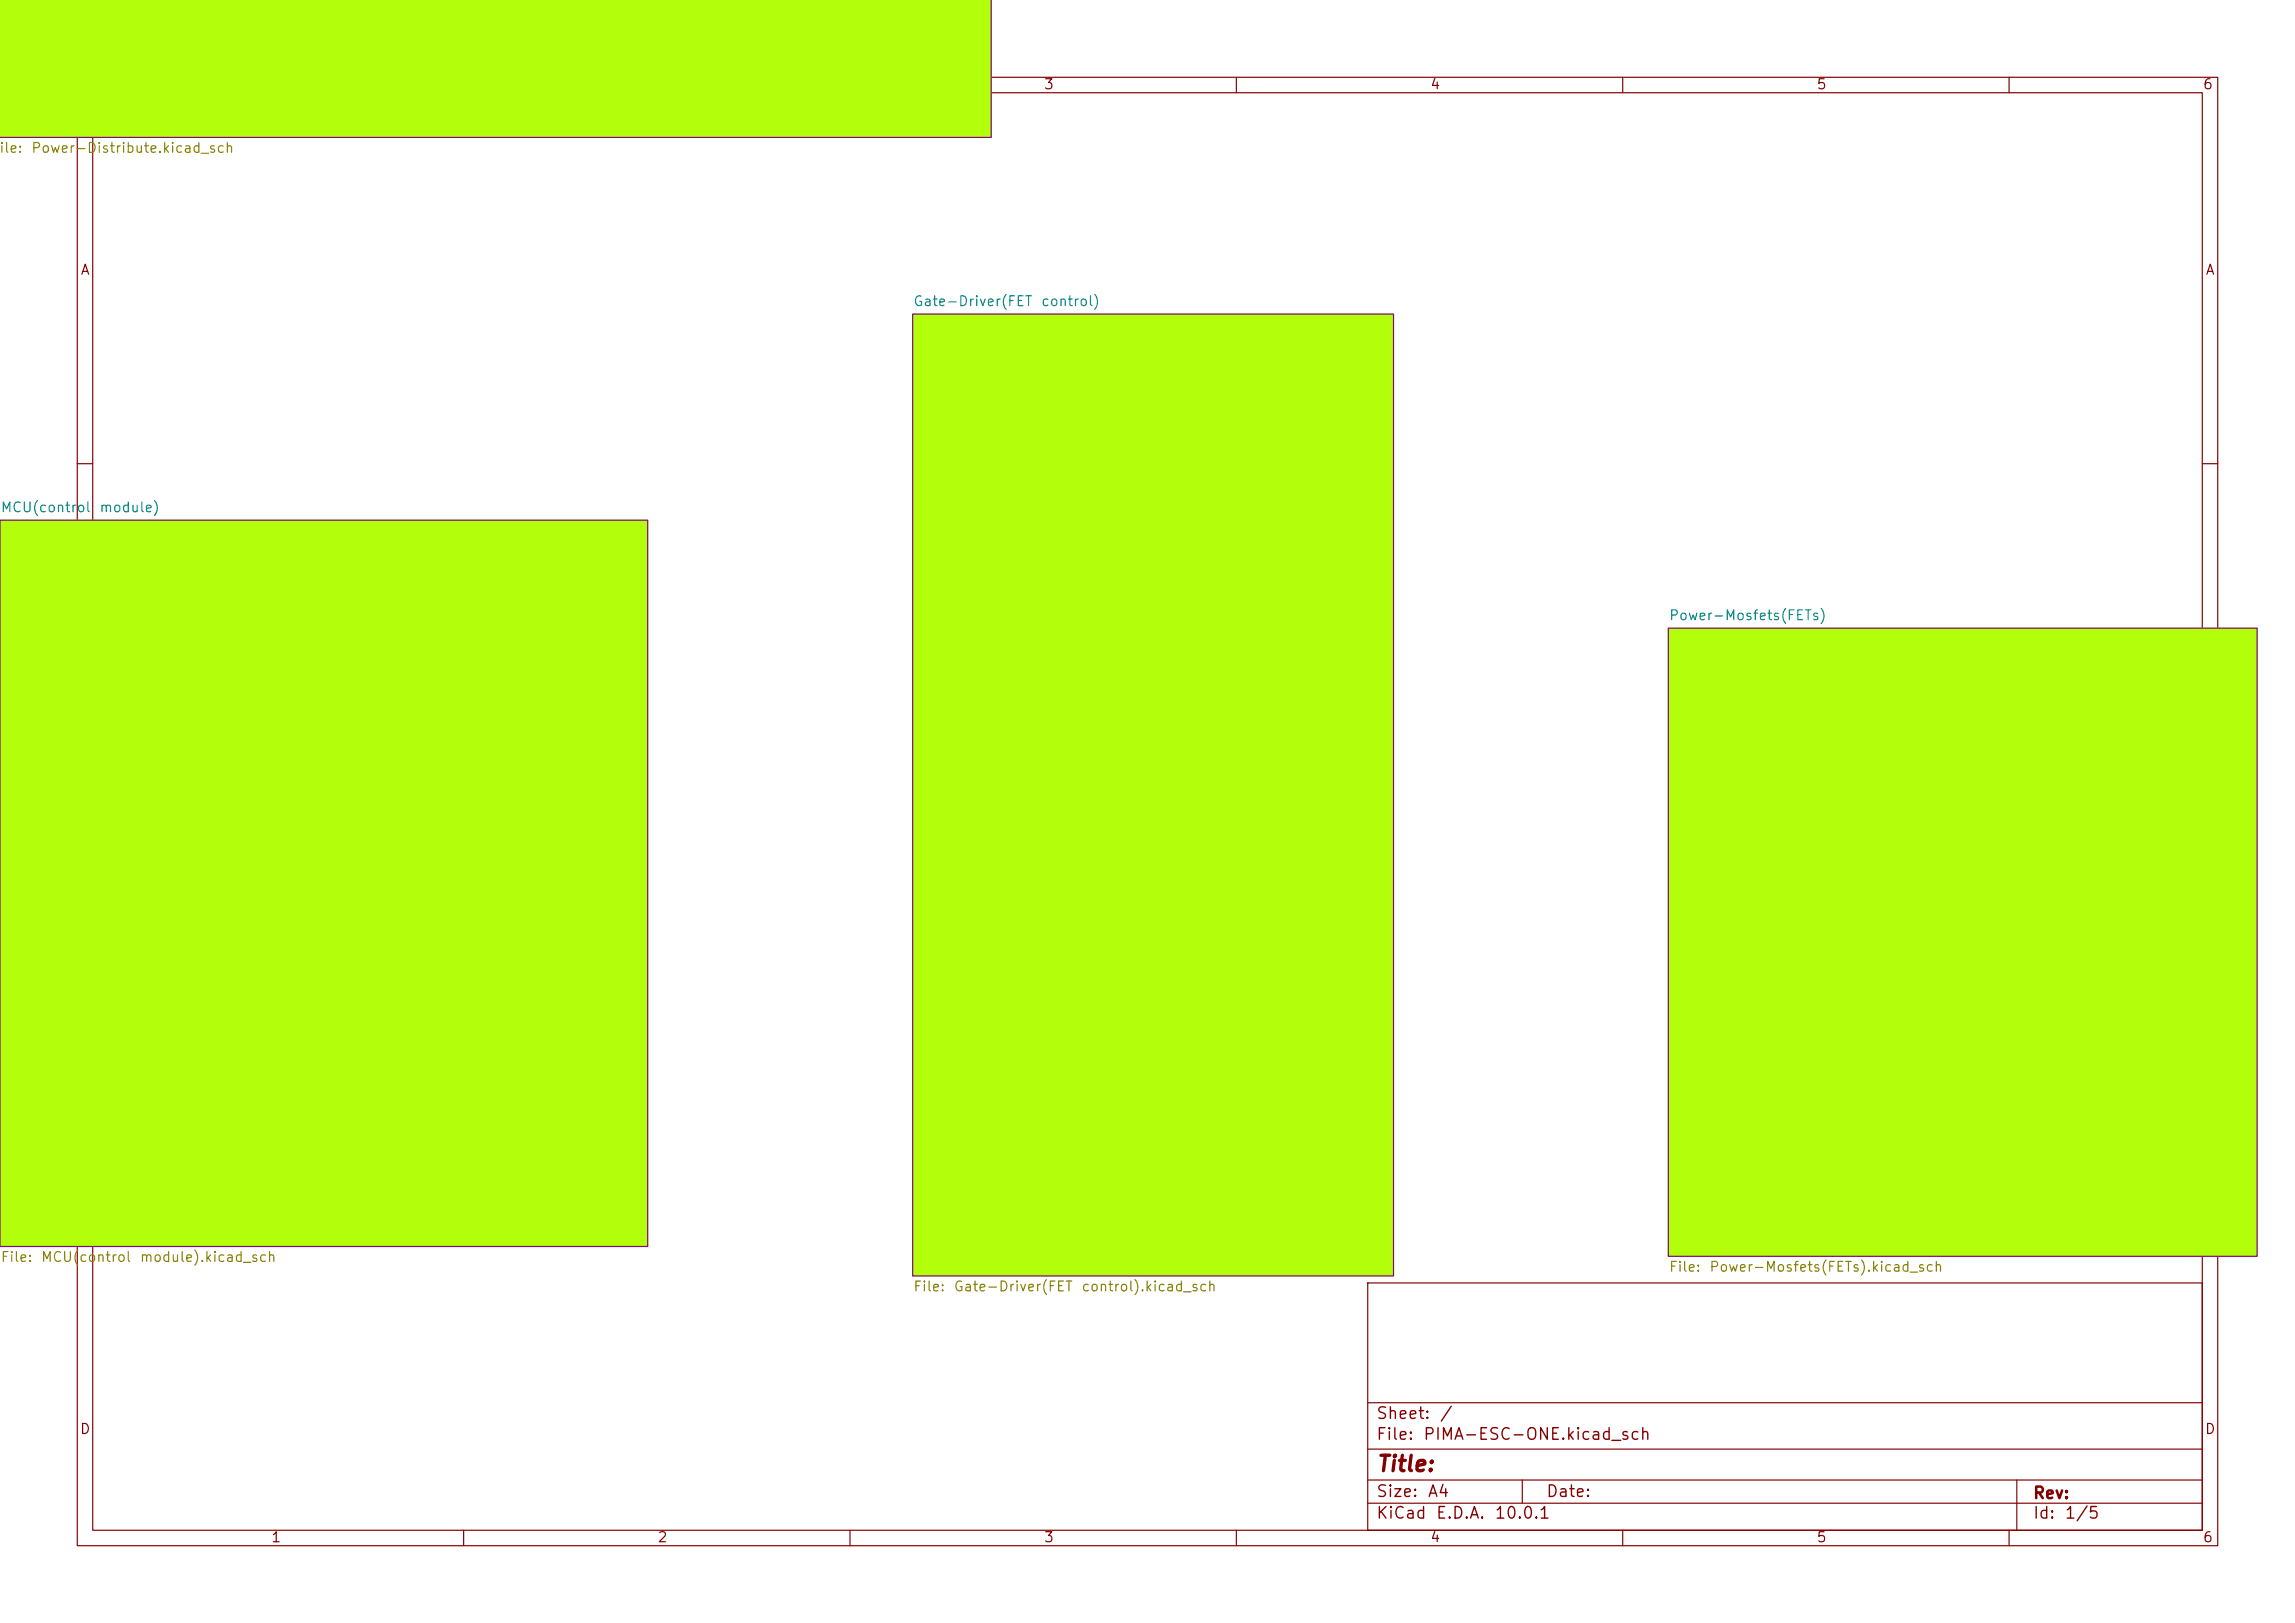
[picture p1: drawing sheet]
<svg xmlns="http://www.w3.org/2000/svg" width="297mm" height="210mm" viewBox="0 0 297 210" stroke-linecap="round" stroke-linejoin="round" font-family="sans-serif">
<defs><g id="words">
<text font-size="2" fill="#840000" x="178" y="190.9">Title:</text>
<g font-size="1.5" fill="#840000">
<text x="178" y="184">Sheet:</text>
<text x="186.2" y="184">/</text>
<text x="178" y="186.7">File:</text>
<text x="184.1" y="186.7">PIMA-ESC-ONE.kicad_sch</text>
<text x="178" y="196.9">KiCad</text>
<text x="178" y="194.1">Size:</text>
<text x="184.7" y="194.1">A4</text>
<text x="185.7" y="196.9">E.D.A.</text>
<text x="193.3" y="196.9">10.0.1</text>
<text x="200" y="194.1">Date:</text>
<text x="263" y="194.3">Rev:</text>
<text x="263" y="196.9">Id:</text>
<text x="267.1" y="196.9">1/5</text>
</g>
<g font-size="1.3" fill="#840000">
<text x="135" y="11.9">3</text>
<text x="185" y="11.9">4</text>
<text x="235" y="11.9">5</text>
<text x="285" y="11.9">6</text>
<text x="10.3" y="35.9">A</text>
<text x="285.3" y="35.9">A</text>
<text x="10.3" y="185.9">D</text>
<text x="285.3" y="185.9">D</text>
<text x="35" y="199.9">1</text>
<text x="85" y="199.9">2</text>
<text x="135" y="199.9">3</text>
<text x="185" y="199.9">4</text>
<text x="235" y="199.9">5</text>
<text x="285" y="199.9">6</text>
</g>
<g font-size="1.3" fill="#848400">
<text x="-.2" y="20.1">ile:</text>
<text x="4" y="20.1">Power-Distribute.kicad_sch</text>
<text x="0" y="163.6">File:</text>
<text x="5.2" y="163.6">MCU(control</text>
<text x="18" y="163.6">module).kicad_sch</text>
<text x="118.1" y="167.4">File:</text>
<text x="123.3" y="167.4">Gate-Driver(FET</text>
<text x="139.9" y="167.4">control).kicad_sch</text>
<text x="215.9" y="164.9">File:</text>
<text x="221.1" y="164.9">Power-Mosfets(FETs).kicad_sch</text>
</g>
<g font-size="1.3" fill="#008484">
<text x="118.1" y="39.9">Gate-Driver(FET</text>
<text x="134.6" y="39.9">control)</text>
<text x="0" y="66.6">MCU(control</text>
<text x="12.8" y="66.6">module)</text>
<text x="215.9" y="80.6">Power-Mosfets(FETs)</text>
</g>
</g></defs>
<path d="M0 0h297v210h-297z" fill="#fff" stroke="#fff" stroke-width=".13"/>
<g fill="none" stroke="#840000" stroke-width=".15">
<path d="M10 10h277v190h-277zM12 12h273v186h-273zM60 10v2M110 10v2M160 10v2M210 10v2M260 10v2M10 60h2M285 60h2M10 110h2M285 110h2M10 160h2"/>
<path d="M177 166h108v32h-108zM285 160h2M60 198v2M110 198v2M160 198v2M177 194.5h108M177 191.5h108M177 187.5h108M177 181.5h108M197 191.5v3M210 198v2M260 198v2"/>
<path d="M261 191.5v6.5"/>
</g>
<g fill="#b3ff0b" stroke="#b3ff0b" stroke-width=".13">
<path d="M118.1 40.6h62.2v124.5h-62.2z"/>
<path d="M0 67.3h83.8v94h-83.8z"/>
<path d="M-.1 -.1h128.4v17.9h-128.4z"/>
<path d="M215.9 81.3h76.2v81.3h-76.2z"/>
</g>
<path d="M128.3 0v17.8h-128.4M118.1 40.6h62.2v124.5h-62.2zM0 67.3h83.8v94h-83.8zM215.9 81.3h76.2v81.3h-76.2z" fill="none" stroke="#840084" stroke-width=".15"/>
<use href="#words"/>
</svg>
